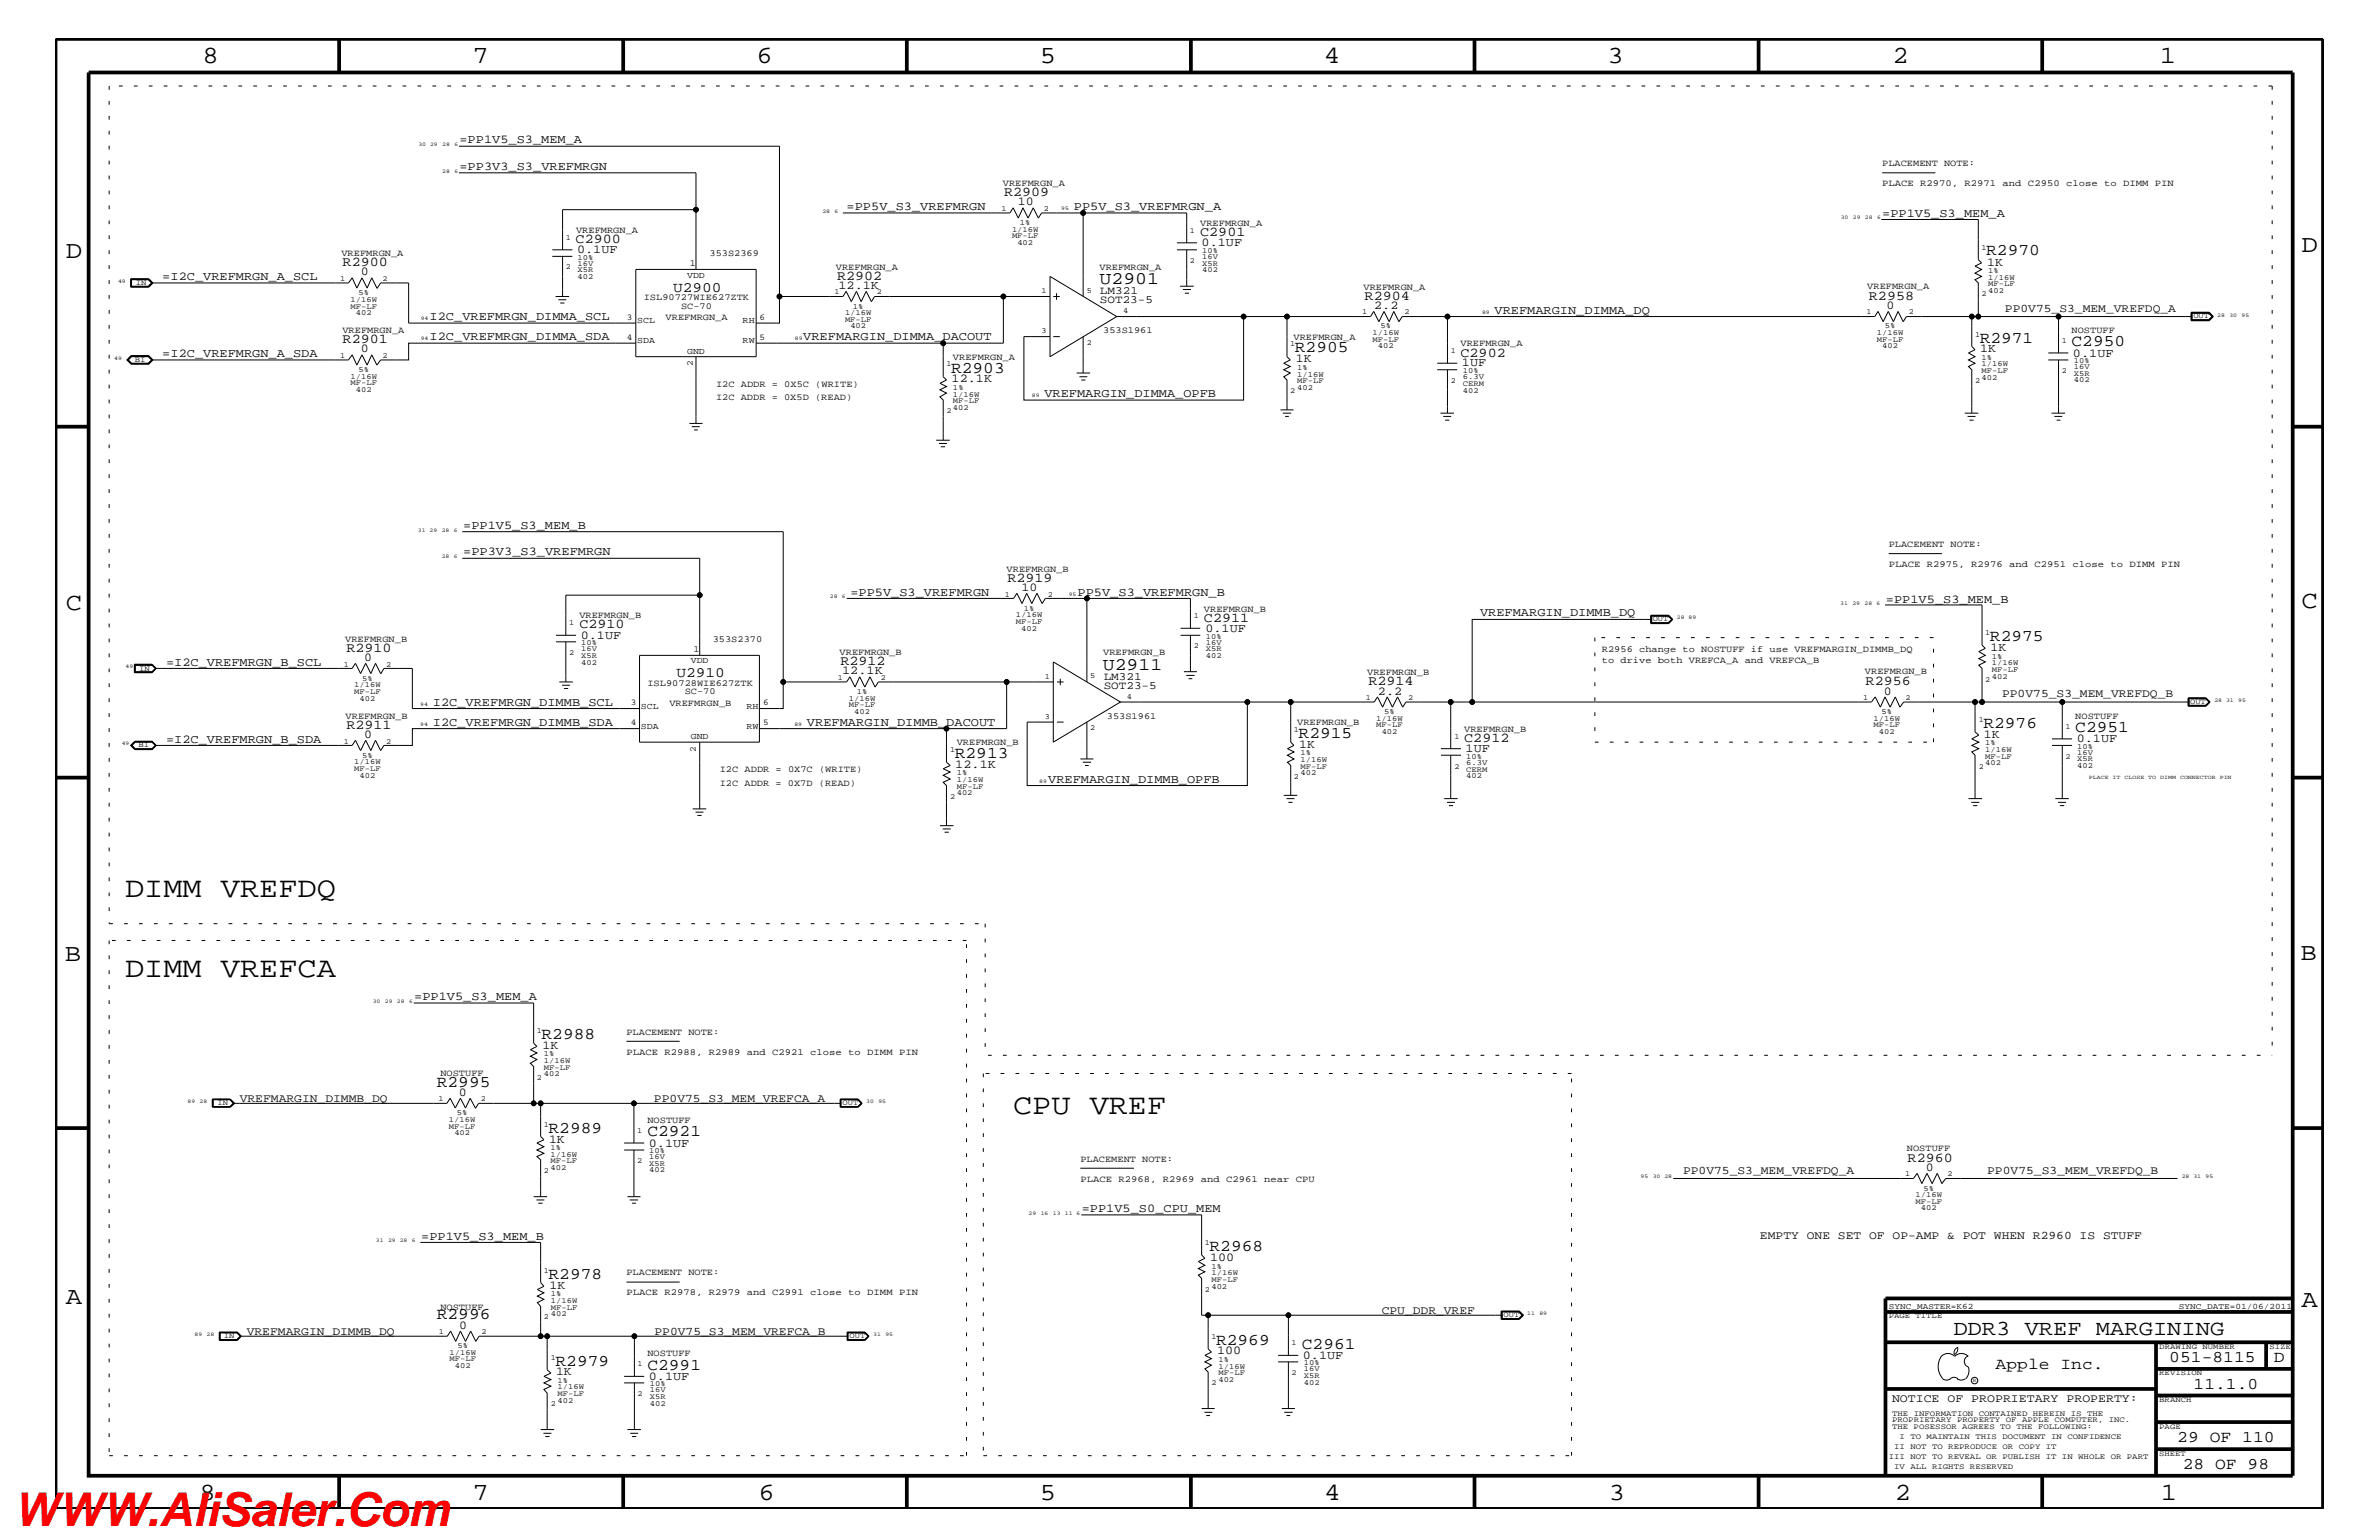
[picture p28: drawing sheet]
<svg xmlns="http://www.w3.org/2000/svg" width="432mm" height="279mm" viewBox="0 0 432 279" stroke-linecap="round" stroke-linejoin="round" font-family="sans-serif">
<defs><g id="words">
<text font-size="8.5" fill="#f00" x="2.5" y="276.8">WWW.AliSaler.Com</text>
<g font-size="5.2">
<text x="22.7" y="162.7">DIMM VREFDQ</text>
<text x="22.7" y="177.2">DIMM VREFCA</text>
<text x="183.9" y="202">CPU VREF</text>
</g>
<g font-size="4.5">
<text x="36.7" y="11.5">8</text>
<text x="85.8" y="11.5">7</text>
<text x="137.3" y="11.5">6</text>
<text x="188.7" y="11.5">5</text>
<text x="240.3" y="11.5">4</text>
<text x="291.8" y="11.5">3</text>
<text x="343.5" y="11.5">2</text>
<text x="392" y="11.5">1</text>
<text x="11.9" y="46.8">D</text>
<text x="417.8" y="45.7">D</text>
<text x="11.9" y="110.6">C</text>
<text x="417.7" y="110.3">C</text>
<text x="11.8" y="174.3">B</text>
<text x="417.6" y="174.2">B</text>
<text x="11.9" y="236.7">A</text>
<text x="417.7" y="237.1">A</text>
<text x="36.2" y="272.1">8</text>
<text x="85.8" y="272.1">7</text>
<text x="137.7" y="272.1">6</text>
<text x="188.7" y="272.1">5</text>
<text x="240.4" y="272.1">4</text>
<text x="292" y="272.1">3</text>
<text x="343.9" y="272.1">2</text>
<text x="392.2" y="272.1">1</text>
</g>
<text font-size="3.9" x="354.5" y="242.3">DDR3 VREF MARGINING</text>
<g font-size="3.2">
<text x="199.6" y="51.6">U2901</text>
<text x="200.2" y="121.5">U2911</text>
</g>
<g font-size="3">
<text x="360.5" y="46.3">R2970</text>
<text x="235" y="64">R2905</text>
<text x="359.3" y="62.2">R2971</text>
<text x="376" y="62.9">C2950</text>
<text x="172.6" y="67.6">R2903</text>
<text x="361.2" y="116.4">R2975</text>
<text x="173.3" y="137.5">R2913</text>
<text x="235.7" y="133.9">R2915</text>
<text x="360" y="132.1">R2976</text>
<text x="376.7" y="132.8">C2951</text>
<text x="98.3" y="188.5">R2988</text>
<text x="79.3" y="197.1">R2995</text>
<text x="99.6" y="205.5">R2989</text>
<text x="117.5" y="206.2">C2921</text>
<text x="219.5" y="227">R2968</text>
<text x="99.6" y="232">R2978</text>
<text x="79.3" y="239.4">R2996</text>
<text x="220.7" y="244">R2969</text>
<text x="236.3" y="244.7">C2961</text>
<text x="100.8" y="247.8">R2979</text>
<text x="117.5" y="248.5">C2991</text>
<text x="362.2" y="248.4">Apple Inc.</text>
<text x="393.7" y="247.1">051-8115</text>
<text x="398.1" y="252">11.1.0</text>
<text x="412.7" y="247.1">D</text>
<text x="395.2" y="261.6">29 OF 110</text>
<text x="396.2" y="266.6">28 OF 98</text>
</g>
<g font-size="2.6">
<text x="122.2" y="52.9">U2900</text>
<text x="122.8" y="122.9">U2910</text>
</g>
<g font-size="2.5">
<text x="182.2" y="35.6">R2909</text>
<text x="104.5" y="44.1">C2900</text>
<text x="217.8" y="42.9">C2901</text>
<text x="62.2" y="48.3">R2900</text>
<text x="151.9" y="50.7">R2902</text>
<text x="247.7" y="54.4">R2904</text>
<text x="339.2" y="54.4">R2958</text>
<text x="62.2" y="62.3">R2901</text>
<text x="265.1" y="64.7">C2902</text>
<text x="182.8" y="105.5">R2919</text>
<text x="105.2" y="114">C2910</text>
<text x="218.5" y="112.8">C2911</text>
<text x="62.9" y="118.2">R2910</text>
<text x="152.5" y="120.7">R2912</text>
<text x="248.4" y="124.3">R2914</text>
<text x="338.6" y="124.3">R2956</text>
<text x="62.9" y="132.2">R2911</text>
<text x="265.8" y="134.6">C2912</text>
<text x="346.2" y="210.8">R2960</text>
</g>
<g font-size="2.2">
<text x="83.4" y="26">=PP1V5_S3_MEM_A</text>
<text x="83.4" y="30.8">=PP3V3_S3_VREFMRGN</text>
<text x="153.7" y="38.1">=PP5V_S3_VREFMRGN</text>
<text x="184.7" y="37.3">10</text>
<text x="194.9" y="38.1">PP5V_S3_VREFMRGN_A</text>
<text x="341.6" y="39.3">=PP1V5_S3_MEM_A</text>
<text x="104.7" y="45.9">0.1UF</text>
<text x="218.1" y="44.6">0.1UF</text>
<text x="29.5" y="50.8">=I2C_VREFMRGN_A_SCL</text>
<text x="65.5" y="50">0</text>
<text x="152.2" y="52.4">12.1K</text>
<text x="360.7" y="48.2">1K</text>
<text x="78" y="58.1">I2C_VREFMRGN_DIMMA_SCL</text>
<text x="249.4" y="56.1">2.2</text>
<text x="271.3" y="56.9">VREFMARGIN_DIMMA_DQ</text>
<text x="342.4" y="56.1">0</text>
<text x="29.5" y="64.8">=I2C_VREFMRGN_A_SDA</text>
<text x="65.5" y="64">0</text>
<text x="78" y="61.8">I2C_VREFMRGN_DIMMA_SDA</text>
<text x="145.8" y="61.8">VREFMARGIN_DIMMA_DACOUT</text>
<text x="235.2" y="65.7">1K</text>
<text x="359.4" y="64">1K</text>
<text x="376.3" y="64.7">0.1UF</text>
<text x="172.7" y="69.4">12.1K</text>
<text x="265.3" y="66.5">1UF</text>
<text x="189.6" y="72.1">VREFMARGIN_DIMMA_OPFB</text>
<text x="84.1" y="96">=PP1V5_S3_MEM_B</text>
<text x="84.1" y="100.8">=PP3V3_S3_VREFMRGN</text>
<text x="185.4" y="107.2">10</text>
<text x="154.3" y="108.1">=PP5V_S3_VREFMRGN</text>
<text x="195.6" y="108.1">PP5V_S3_VREFMRGN_B</text>
<text x="268.6" y="111.8">VREFMARGIN_DIMMB_DQ</text>
<text x="342.3" y="109.3">=PP1V5_S3_MEM_B</text>
<text x="105.4" y="115.9">0.1UF</text>
<text x="218.8" y="114.7">0.1UF</text>
<text x="361.3" y="118.1">1K</text>
<text x="30.1" y="120.8">=I2C_VREFMRGN_B_SCL</text>
<text x="66.1" y="120">0</text>
<text x="152.9" y="122.4">12.1K</text>
<text x="78.6" y="131.7">I2C_VREFMRGN_DIMMB_SDA</text>
<text x="78.6" y="128">I2C_VREFMRGN_DIMMB_SCL</text>
<text x="146.5" y="131.7">VREFMARGIN_DIMMB_DACOUT</text>
<text x="250.1" y="126">2.2</text>
<text x="341.9" y="126">0</text>
<text x="30.1" y="134.7">=I2C_VREFMRGN_B_SDA</text>
<text x="66.1" y="133.9">0</text>
<text x="235.8" y="135.7">1K</text>
<text x="266" y="136.4">1UF</text>
<text x="360.1" y="133.9">1K</text>
<text x="376.9" y="134.6">0.1UF</text>
<text x="173.4" y="139.4">12.1K</text>
<text x="190.2" y="142">VREFMARGIN_DIMMB_OPFB</text>
<text x="75.2" y="181.5">=PP1V5_S3_MEM_A</text>
<text x="98.5" y="190.4">1K</text>
<text x="83.3" y="198.8">0</text>
<text x="99.7" y="207.3">1K</text>
<text x="117.8" y="208.1">0.1UF</text>
<text x="349.5" y="212.5">0</text>
<text x="196.3" y="219.9">=PP1V5_S0_CPU_MEM</text>
<text x="76.5" y="225">=PP1V5_S3_MEM_B</text>
<text x="99.7" y="233.8">1K</text>
<text x="219.6" y="228.8">100</text>
<text x="83.4" y="241.1">0</text>
<text x="220.9" y="245.7">100</text>
<text x="100.9" y="249.5">1K</text>
<text x="117.8" y="250.3">0.1UF</text>
<text x="236.5" y="246.5">0.1UF</text>
</g>
<g font-size="2.1">
<text x="363.9" y="56.6">PP0V75_S3_MEM_VREFDQ_A</text>
<text x="363.4" y="126.5">PP0V75_S3_MEM_VREFDQ_B</text>
<text x="43.5" y="199.9">VREFMARGIN_DIMMB_DQ</text>
<text x="118.7" y="199.9">PP0V75_S3_MEM_VREFCA_A</text>
<text x="305.5" y="213">PP0V75_S3_MEM_VREFDQ_A</text>
<text x="360.7" y="213">PP0V75_S3_MEM_VREFDQ_B</text>
<text x="319.4" y="224.7">EMPTY ONE SET OF OP-AMP &amp; POT WHEN R2960 IS STUFF</text>
<text x="250.8" y="238.4">CPU_DDR_VREF</text>
<text x="44.8" y="242.2">VREFMARGIN_DIMMB_DQ</text>
<text x="118.8" y="242.2">PP0V75_S3_MEM_VREFCA_B</text>
<text x="343.4" y="254.4">NOTICE OF PROPRIETARY PROPERTY:</text>
</g>
<g font-size="2">
<text x="199.6" y="53.4">LM321</text>
<text x="199.6" y="55.1">SOT23-5</text>
<text x="200.3" y="125.1">SOT23-5</text>
<text x="200.3" y="123.4">LM321</text>
</g>
<g font-size="1.7">
<text x="182" y="33.7">VREFMRGN_A</text>
<text x="341.6" y="30.2">PLACEMENT NOTE:</text>
<text x="341.6" y="33.7">PLACE R2970, R2971 and C2950 close to DIMM PIN</text>
<text x="217.8" y="41">VREFMRGN_A</text>
<text x="62" y="46.5">VREFMRGN_A</text>
<text x="104.6" y="42.3">VREFMRGN_A</text>
<text x="128.8" y="46.5">353S2369</text>
<text x="125.2" y="48.3">1</text>
<text x="151.7" y="49">VREFMRGN_A</text>
<text x="199.6" y="49">VREFMRGN_A</text>
<text x="247.5" y="52.6">VREFMRGN_A</text>
<text x="338.9" y="52.5">VREFMRGN_A</text>
<text x="116.8" y="54.5">ISL90727WIE627ZTK</text>
<text x="120.8" y="58.1">VREFMRGN_A</text>
<text x="123.6" y="56">SC-70</text>
<text x="62.1" y="60.4">VREFMRGN_A</text>
<text x="173" y="65.3">VREFMRGN_A</text>
<text x="200.2" y="60.4">353S1961</text>
<text x="234.8" y="61.7">VREFMRGN_A</text>
<text x="265.1" y="62.9">VREFMRGN_A</text>
<text x="376" y="60.4">NOSTUFF</text>
<text x="130" y="70.1">I2C ADDR = 0X5C (WRITE)</text>
<text x="130" y="72.6">I2C ADDR = 0X5D (READ)</text>
<text x="342.8" y="99.3">PLACEMENT NOTE:</text>
<text x="182.7" y="103.7">VREFMRGN_B</text>
<text x="342.8" y="102.9">PLACE R2975, R2976 and C2951 close to DIMM PIN</text>
<text x="105.2" y="112.2">VREFMRGN_B</text>
<text x="218.5" y="111">VREFMRGN_B</text>
<text x="62.7" y="116.5">VREFMRGN_B</text>
<text x="125.9" y="118.2">1</text>
<text x="129.4" y="116.4">353S2370</text>
<text x="152.4" y="118.9">VREFMRGN_B</text>
<text x="200.2" y="118.9">VREFMRGN_B</text>
<text x="290.7" y="118.2">R2956 change to NOSTUFF if use VREFMARGIN_DIMMB_DQ</text>
<text x="117.5" y="124.4">ISL90728WIE627ZTK</text>
<text x="124.3" y="125.9">SC-70</text>
<text x="248.2" y="122.5">VREFMRGN_B</text>
<text x="290.7" y="120.3">to drive both VREFCA_A and VREFCA_B</text>
<text x="338.5" y="122.3">VREFMRGN_B</text>
<text x="62.7" y="130.4">VREFMRGN_B</text>
<text x="121.5" y="128">VREFMRGN_B</text>
<text x="200.9" y="130.4">353S1961</text>
<text x="235.5" y="131.6">VREFMRGN_B</text>
<text x="376.7" y="130.4">NOSTUFF</text>
<text x="173.7" y="135.2">VREFMRGN_B</text>
<text x="265.8" y="132.8">VREFMRGN_B</text>
<text x="130.6" y="142.5">I2C ADDR = 0X7D (READ)</text>
<text x="130.6" y="140.1">I2C ADDR = 0X7C (WRITE)</text>
<text x="113.7" y="187.7">PLACEMENT NOTE:</text>
<text x="113.7" y="191.4">PLACE R2988, R2989 and C2921 close to DIMM PIN</text>
<text x="79.9" y="195.3">NOSTUFF</text>
<text x="117.5" y="203.7">NOSTUFF</text>
<text x="346.1" y="208.9">NOSTUFF</text>
<text x="196.1" y="210.8">PLACEMENT NOTE:</text>
<text x="196.1" y="214.4">PLACE R2968, R2969 and C2961 near CPU</text>
<text x="113.7" y="231.3">PLACEMENT NOTE:</text>
<text x="79.9" y="237.6">NOSTUFF</text>
<text x="113.7" y="235">PLACE R2978, R2979 and C2991 close to DIMM PIN</text>
<text x="117.5" y="246.1">NOSTUFF</text>
</g>
<g font-size="1.6">
<text x="124.7" y="50.4">VDD</text>
<text x="113.8" y="58">3</text>
<text x="115.7" y="58.6">SCL</text>
<text x="134.8" y="58.6">RH</text>
<text x="137.8" y="58">6</text>
<text x="113.8" y="61.7">4</text>
<text x="115.7" y="62.3">SDA</text>
<text x="124.7" y="64.2">GND</text>
<text x="134.8" y="62.3">RW</text>
<text x="137.8" y="61.7">5</text>
<text x="125.7" y="66.5" transform="rotate(-90 125.7 66.5)">2</text>
<text x="125.4" y="120.3">VDD</text>
<text x="114.5" y="131.6">4</text>
<text x="114.5" y="128">3</text>
<text x="116.3" y="128.6">SCL</text>
<text x="135.5" y="128.6">RH</text>
<text x="138.5" y="131.6">5</text>
<text x="138.5" y="128">6</text>
<text x="116.3" y="132.2">SDA</text>
<text x="125.4" y="134.1">GND</text>
<text x="126.3" y="136.4" transform="rotate(-90 126.3 136.4)">2</text>
<text x="135.5" y="132.2">RW</text>
</g>
<g font-size="1.5">
<text x="342.8" y="237.4">SYNC_MASTER=K62</text>
<text x="395.5" y="237.4">SYNC_DATE=01/06/2011</text>
</g>
<g font-size="1.4">
<text x="181.8" y="38.2">1</text>
<text x="185.1" y="40.8">1%</text>
<text x="189.5" y="38.2">2</text>
<text x="102.7" y="43.5">1</text>
<text x="104.8" y="47.1">10%</text>
<text x="183.7" y="42">1/16W</text>
<text x="183.7" y="43.2">MF-LF</text>
<text x="184.7" y="44.4">402</text>
<text x="216" y="47.7">2</text>
<text x="216" y="42.3">1</text>
<text x="218.2" y="47">16V</text>
<text x="218.2" y="45.9">10%</text>
<text x="359.7" y="45.3">1</text>
<text x="24.6" y="51.7">IN</text>
<text x="61.7" y="51">1</text>
<text x="65.1" y="53.5">5%</text>
<text x="69.4" y="51">2</text>
<text x="102.7" y="48.9">2</text>
<text x="104.8" y="50.7">402</text>
<text x="104.8" y="49.4">X5R</text>
<text x="104.8" y="48.2">16V</text>
<text x="151.5" y="53.4">1</text>
<text x="159.2" y="53.4">2</text>
<text x="189.1" y="53.2">1</text>
<text x="197.3" y="53.1">5</text>
<text x="218.2" y="49.4">402</text>
<text x="218.2" y="48.2">X5R</text>
<text x="359.7" y="53.8">2</text>
<text x="360.8" y="50.7">1/16W</text>
<text x="360.8" y="49.6">1%</text>
<text x="360.8" y="53.2">402</text>
<text x="360.8" y="51.9">MF-LF</text>
<text x="63.6" y="56">MF-LF</text>
<text x="63.6" y="54.7">1/16W</text>
<text x="64.6" y="57.2">402</text>
<text x="153.4" y="57.2">1/16W</text>
<text x="153.4" y="58.4">MF-LF</text>
<text x="154.3" y="59.5">402</text>
<text x="154.8" y="56">1%</text>
<text x="203.9" y="56.8">4</text>
<text x="247.2" y="57">1</text>
<text x="250.6" y="59.5">5%</text>
<text x="254.9" y="57">2</text>
<text x="338.8" y="57">1</text>
<text x="342.1" y="59.5">5%</text>
<text x="346.5" y="57">2</text>
<text x="398.1" y="57.8">OUT</text>
<text x="24.5" y="65.6">BI</text>
<text x="61.7" y="64.9">1</text>
<text x="69.4" y="64.9">2</text>
<text x="189.1" y="60.4">3</text>
<text x="197.3" y="62.5">2</text>
<text x="234.2" y="62.9">1</text>
<text x="249.1" y="62">MF-LF</text>
<text x="249.1" y="60.8">1/16W</text>
<text x="250.1" y="63.2">402</text>
<text x="263.3" y="64">1</text>
<text x="340.7" y="62">MF-LF</text>
<text x="340.7" y="60.8">1/16W</text>
<text x="341.6" y="63.2">402</text>
<text x="358.5" y="61.1">1</text>
<text x="359.7" y="65.3">1%</text>
<text x="374.2" y="62.3">1</text>
<text x="376.4" y="65.9">10%</text>
<text x="63.6" y="69.9">MF-LF</text>
<text x="63.6" y="68.7">1/16W</text>
<text x="64.6" y="71.1">402</text>
<text x="65.1" y="67.5">5%</text>
<text x="171.8" y="66.5">1</text>
<text x="173" y="70.7">1%</text>
<text x="173" y="72">1/16W</text>
<text x="234.2" y="71.3">2</text>
<text x="235.5" y="70.7">402</text>
<text x="235.5" y="68.4">1/16W</text>
<text x="235.5" y="67.1">1%</text>
<text x="235.5" y="69.5">MF-LF</text>
<text x="263.3" y="69.5">2</text>
<text x="265.5" y="70">CERM</text>
<text x="265.5" y="71.2">402</text>
<text x="265.5" y="67.7">10%</text>
<text x="265.5" y="68.8">6.3V</text>
<text x="358.5" y="69.5">2</text>
<text x="359.7" y="68.9">402</text>
<text x="359.7" y="67.7">MF-LF</text>
<text x="359.7" y="66.5">1/16W</text>
<text x="374.2" y="67.7">2</text>
<text x="376.4" y="67">16V</text>
<text x="376.4" y="69.4">402</text>
<text x="376.4" y="68.2">X5R</text>
<text x="171.8" y="75">2</text>
<text x="173" y="73.2">MF-LF</text>
<text x="173" y="74.4">402</text>
<text x="103.3" y="113.4">1</text>
<text x="182.4" y="108.2">1</text>
<text x="184.4" y="113.1">MF-LF</text>
<text x="184.4" y="112">1/16W</text>
<text x="185.8" y="110.8">1%</text>
<text x="190.2" y="108.2">2</text>
<text x="216.7" y="112.2">1</text>
<text x="300" y="112.7">OUT</text>
<text x="103.3" y="118.9">2</text>
<text x="105.5" y="118.1">16V</text>
<text x="105.5" y="119.3">X5R</text>
<text x="105.5" y="117">10%</text>
<text x="185.3" y="114.4">402</text>
<text x="216.7" y="117.6">2</text>
<text x="218.9" y="118.1">X5R</text>
<text x="218.9" y="117">16V</text>
<text x="218.9" y="115.9">10%</text>
<text x="218.9" y="119.3">402</text>
<text x="360.3" y="115.3">1</text>
<text x="361.5" y="119.5">1%</text>
<text x="25.2" y="121.7">IN</text>
<text x="62.4" y="120.9">1</text>
<text x="64.3" y="125.9">MF-LF</text>
<text x="64.3" y="124.7">1/16W</text>
<text x="65.7" y="123.5">5%</text>
<text x="70.1" y="120.9">2</text>
<text x="105.5" y="120.6">402</text>
<text x="152.1" y="123.4">1</text>
<text x="155.5" y="125.9">1%</text>
<text x="159.9" y="123.4">2</text>
<text x="189.7" y="123.1">1</text>
<text x="197.9" y="123">5</text>
<text x="360.3" y="123.7">2</text>
<text x="361.5" y="123.1">402</text>
<text x="361.5" y="120.7">1/16W</text>
<text x="361.5" y="121.9">MF-LF</text>
<text x="65.3" y="127.1">402</text>
<text x="154.1" y="128.3">MF-LF</text>
<text x="154.1" y="127.1">1/16W</text>
<text x="155" y="129.6">402</text>
<text x="189.7" y="130.4">3</text>
<text x="204.6" y="126.8">4</text>
<text x="247.9" y="127">1</text>
<text x="249.8" y="131.9">MF-LF</text>
<text x="249.8" y="130.8">1/16W</text>
<text x="251.2" y="129.6">5%</text>
<text x="255.6" y="127">2</text>
<text x="338.2" y="127">1</text>
<text x="340.1" y="131.9">MF-LF</text>
<text x="340.1" y="130.8">1/16W</text>
<text x="341.5" y="129.6">5%</text>
<text x="345.9" y="127">2</text>
<text x="359.2" y="131">1</text>
<text x="397.5" y="127.7">OUT</text>
<text x="25.1" y="135.6">BI</text>
<text x="62.4" y="134.9">1</text>
<text x="65.7" y="137.4">5%</text>
<text x="70.1" y="134.9">2</text>
<text x="172.5" y="136.4">1</text>
<text x="197.9" y="132.5">2</text>
<text x="234.9" y="132.8">1</text>
<text x="236.1" y="137">1%</text>
<text x="250.8" y="133.2">402</text>
<text x="264" y="134.1">1</text>
<text x="266.1" y="137.7">10%</text>
<text x="341" y="133.2">402</text>
<text x="360.3" y="136.4">1/16W</text>
<text x="360.3" y="135.2">1%</text>
<text x="360.3" y="137.7">MF-LF</text>
<text x="374.9" y="137.7">2</text>
<text x="374.9" y="132.2">1</text>
<text x="377" y="135.8">10%</text>
<text x="377" y="136.9">16V</text>
<text x="64.3" y="138.6">1/16W</text>
<text x="64.3" y="139.8">MF-LF</text>
<text x="65.3" y="141.1">402</text>
<text x="173.7" y="141.9">1/16W</text>
<text x="173.7" y="140.7">1%</text>
<text x="173.7" y="143.1">MF-LF</text>
<text x="234.9" y="141.3">2</text>
<text x="236.1" y="140.7">402</text>
<text x="236.1" y="139.5">MF-LF</text>
<text x="236.1" y="138.3">1/16W</text>
<text x="264" y="139.5">2</text>
<text x="266.1" y="138.7">6.3V</text>
<text x="266.1" y="141.2">402</text>
<text x="266.1" y="140">CERM</text>
<text x="359.2" y="139.5">2</text>
<text x="360.3" y="138.9">402</text>
<text x="377" y="138.1">X5R</text>
<text x="377" y="139.4">402</text>
<text x="172.5" y="144.9">2</text>
<text x="173.7" y="144.3">402</text>
<text x="97.5" y="187.4">1</text>
<text x="98.7" y="191.6">1%</text>
<text x="97.5" y="195.9">2</text>
<text x="98.7" y="194.1">MF-LF</text>
<text x="98.7" y="192.9">1/16W</text>
<text x="98.7" y="195.3">402</text>
<text x="39.5" y="200.5">IN</text>
<text x="79.6" y="199.8">1</text>
<text x="81.5" y="203.6">1/16W</text>
<text x="82.9" y="202.3">5%</text>
<text x="87.3" y="199.8">2</text>
<text x="152.9" y="200.5">OUT</text>
<text x="81.5" y="204.8">MF-LF</text>
<text x="82.5" y="205.9">402</text>
<text x="98.7" y="204.4">1</text>
<text x="99.9" y="209.8">1/16W</text>
<text x="99.9" y="208.6">1%</text>
<text x="115.7" y="205.6">1</text>
<text x="117.9" y="209.2">10%</text>
<text x="98.7" y="212.9">2</text>
<text x="99.9" y="211">MF-LF</text>
<text x="99.9" y="212.3">402</text>
<text x="115.7" y="211">2</text>
<text x="117.9" y="211.5">X5R</text>
<text x="117.9" y="212.7">402</text>
<text x="117.9" y="210.3">16V</text>
<text x="345.8" y="213.4">1</text>
<text x="353.5" y="213.4">2</text>
<text x="347.7" y="218.4">MF-LF</text>
<text x="347.7" y="217.2">1/16W</text>
<text x="348.7" y="219.6">402</text>
<text x="349.1" y="216">5%</text>
<text x="218.7" y="225.9">1</text>
<text x="98.7" y="230.9">1</text>
<text x="219.9" y="233.8">402</text>
<text x="219.9" y="231.3">1/16W</text>
<text x="219.9" y="230.2">1%</text>
<text x="219.9" y="232.5">MF-LF</text>
<text x="98.7" y="239.4">2</text>
<text x="100" y="237.6">MF-LF</text>
<text x="100" y="235.1">1%</text>
<text x="100" y="236.3">1/16W</text>
<text x="100" y="238.8">402</text>
<text x="218.7" y="234.4">2</text>
<text x="272.9" y="239">OUT</text>
<text x="342.8" y="239.2">PAGE TITLE</text>
<text x="40.6" y="242.8">IN</text>
<text x="79.7" y="242.1">1</text>
<text x="81.6" y="245.8">1/16W</text>
<text x="83" y="244.6">5%</text>
<text x="87.4" y="242.1">2</text>
<text x="154.2" y="242.8">OUT</text>
<text x="219.9" y="242.9">1</text>
<text x="234.4" y="244">1</text>
<text x="391.9" y="244.7">DRAWING NUMBER</text>
<text x="411.9" y="244.7">SIZE</text>
<text x="81.6" y="247">MF-LF</text>
<text x="82.5" y="248.3">402</text>
<text x="100" y="246.7">1</text>
<text x="101.2" y="250.9">1%</text>
<text x="115.7" y="247.8">1</text>
<text x="117.9" y="251.5">10%</text>
<text x="219.9" y="251.3">2</text>
<text x="221.1" y="250.7">402</text>
<text x="221.1" y="247.1">1%</text>
<text x="221.1" y="249.5">MF-LF</text>
<text x="221.1" y="248.4">1/16W</text>
<text x="234.4" y="249.5">2</text>
<text x="236.6" y="250">X5R</text>
<text x="236.6" y="247.7">10%</text>
<text x="236.6" y="251.2">402</text>
<text x="236.6" y="248.8">16V</text>
<text x="391.9" y="249.5">REVISION</text>
<text x="100" y="255.1">2</text>
<text x="101.2" y="254.5">402</text>
<text x="101.2" y="252.1">1/16W</text>
<text x="101.2" y="253.4">MF-LF</text>
<text x="115.7" y="253.4">2</text>
<text x="117.9" y="255">402</text>
<text x="117.9" y="253.9">X5R</text>
<text x="117.9" y="252.6">16V</text>
<text x="343.4" y="256.8">THE INFORMATION CONTAINED HEREIN IS THE</text>
<text x="391.9" y="254.4">BRANCH</text>
<text x="343.4" y="259.3">THE POSESSOR AGREES TO THE FOLLOWING:</text>
<text x="343.4" y="258">PROPRIETARY PROPERTY OF APPLE COMPUTER, INC.</text>
<text x="343.8" y="262.9">II NOT TO REPRODUCE OR COPY IT</text>
<text x="344.8" y="261.1">I TO MAINTAIN THIS DOCUMENT IN CONFIDENCE</text>
<text x="391.9" y="259.3">PAGE</text>
<text x="342.8" y="264.7">III NOT TO REVEAL OR PUBLISH IT IN WHOLE OR PART</text>
<text x="343.8" y="266.6">IV ALL RIGHTS RESERVED</text>
<text x="391.9" y="264.1">SHEET</text>
</g>
<g font-size="1">
<text x="75.9" y="26.5">30 29</text>
<text x="80.3" y="26.5">28</text>
<text x="82.5" y="26.5">6</text>
<text x="80.3" y="31.4">28</text>
<text x="82.5" y="31.4">6</text>
<text x="149.3" y="38.6">28</text>
<text x="151.5" y="38.6">6</text>
<text x="192.6" y="38.1">95</text>
<text x="334.1" y="39.8">30</text>
<text x="336.3" y="39.8">29</text>
<text x="338.5" y="39.8">28</text>
<text x="340.7" y="39.8">6</text>
<text x="21.4" y="51.3">49</text>
<text x="76.4" y="58.1">94</text>
<text x="269" y="56.9">89</text>
<text x="402.4" y="57.4">28</text>
<text x="404.6" y="57.4">30</text>
<text x="406.8" y="57.4">95</text>
<text x="20.7" y="65.3">49</text>
<text x="76.4" y="61.8">94</text>
<text x="144.3" y="61.8">89</text>
<text x="187.3" y="72.1">89</text>
<text x="75.9" y="96.5">31 29</text>
<text x="80.2" y="101.3">28</text>
<text x="80.2" y="96.5">28</text>
<text x="82.4" y="101.3">6</text>
<text x="82.4" y="96.5">6</text>
<text x="150.6" y="108.6">28</text>
<text x="152.8" y="108.6">6</text>
<text x="194" y="108.1">95</text>
<text x="304.4" y="112.4">28 89</text>
<text x="334" y="109.8">31</text>
<text x="336.2" y="109.8">29</text>
<text x="338.4" y="109.8">28</text>
<text x="340.6" y="109.8">6</text>
<text x="22.8" y="121.3">49</text>
<text x="76.3" y="131.7">94</text>
<text x="76.3" y="128">94</text>
<text x="144.2" y="131.7">89</text>
<text x="401.9" y="127.4">28 31</text>
<text x="406.2" y="127.4">95</text>
<text x="22.1" y="135.2">49</text>
<text x="188.6" y="142">89</text>
<text x="379.1" y="141.3">PLACE</text>
<text x="383.5" y="141.3">IT</text>
<text x="385.6" y="141.3">CLOSE</text>
<text x="389.9" y="141.3">TO</text>
<text x="392.1" y="141.3">DIMM</text>
<text x="395.7" y="141.3">CONNECTOR</text>
<text x="402.9" y="141.3">PIN</text>
<text x="67.6" y="182">30</text>
<text x="69.8" y="182">29</text>
<text x="72.1" y="182">28</text>
<text x="74.3" y="182">6</text>
<text x="34" y="200.2">89</text>
<text x="36.2" y="200.2">28</text>
<text x="157.2" y="200.2">30</text>
<text x="159.4" y="200.2">95</text>
<text x="297.8" y="213.8">95</text>
<text x="300" y="213.8">30 28</text>
<text x="396" y="213.8">28 31</text>
<text x="400.3" y="213.8">95</text>
<text x="186.7" y="220.4">29</text>
<text x="188.9" y="220.4">16</text>
<text x="191.1" y="220.4">13</text>
<text x="193.3" y="220.4">11 6</text>
<text x="68.2" y="225.4">31</text>
<text x="70.4" y="225.4">29 28</text>
<text x="74.8" y="225.4">6</text>
<text x="277.2" y="238.6">11</text>
<text x="279.4" y="238.6">89</text>
<text x="35.3" y="242.4">89</text>
<text x="37.5" y="242.4">28</text>
<text x="158.5" y="242.4">31</text>
<text x="160.7" y="242.4">95</text>
<text x="358.1" y="250.7">R</text>
</g>
</g></defs>
<g fill="none" stroke="#000" stroke-width=".18">
<path d="M83.3 31.4h43v17.5M83.3 26.5h58.2v27.3M126.3 38h-24.2v7.3M153 38.6h30.3l.6-.9 .9 1.9 .9-1.9 .9 1.9 .9-1.9 1 1.9 .6-1h26.3v5.5M196.6 38.6v15.2M341.5 39.8h17.6v7.3l.6 .6-1.2 .6 1.2 .6-1.2 .7 1.2 .6-1.2 .5 .6 .6v6.1h38.7M341.6 31.4h9.7M23.7 50.6h3.3l.8 .7-.8 .8h-3.3zM23.9 50.7h3l.6 .6-.6 .6h-3zM26.9 50.7l.7 .6-.7 .7M26.9 50.7h-3.1v1.3h3.1M26.9 50.7l.8 .6-.8 .7"/>
<path d="M27.5 51.3h35.7l.7-.9 .9 1.9 .9-1.9 .9 1.9 .9-1.9 .9 1.9M68.4 52.4l.7-1.1h5.1v7.3h41.2M100.2 45.3h3.7M100.2 46.5h3.7M100.8 53.8h2.5M101.3 54.4h1.5M101.7 55h.7M102.1 46.5v7.3M115.4 48.9h21.8v15.8h-21.8zM182.1 53.8v8.5h-10.9v6.1l.6 .5-1.2 .6 1.2 .6-1.2 .6 1.2 .6-1.2 .7 .6 .6v7.3M190.6 53.8h-31.9l-.5 .9-1-1.8-.9 1.8-.9-1.8-.9 1.8-.9-1.8-.6 .9h-11.5v4.8h-4.3M190.6 50.2l12.1 7.2-12.1 7.3z"/>
<path d="M191.2 53.8h1.2M191.8 53.2v1.2M202.7 57.4h23v15.2h-39.9v-11.5h4.8M213.6 45.3h3.7M213.6 44.1h3.7M214.2 51.9h2.5M214.7 52.5h1.5M215.1 53.2h.7M215.4 45.3v6.6M225.7 57.4h23.1l.5-.9 1 1.9 .9-1.9 .9 1.9 .9-1.9 .9 1.9 .6-1h8.2M233.6 57.4v7.3l.6 .6-1.2 .6 1.2 .6-1.2 .6 1.2 .6-1.2 .7 .6 .5v5.5M357.9 57.4h1.2"/>
<path d="M373.6 57.4v6.6M397.7 56.7h3.3l.7 .7-.7 .8h-3.3zM397.8 56.8h3.1l.7 .6-.7 .6h-3.1zM397.8 56.8h3.1l.6 .6-.6 .6M401 56.7l.7 .7-.7 .7h-3.2v-1.4M23 65.3l.8-.8h3.2l.8 .8-.8 .8h-3.2zM23.2 65.3l.7-.7h3l.7 .7-.7 .7h-3zM23.8 64.5h3.1l.8 .8-.8 .7h-3.1l-.7-.7zM115.4 62.3h-41.2v3h-5.1l-.7 .9-.9-1.8-.9 1.8-.9-1.8-.9 1.8-.9-1.8-.7 .9h-35.7l-.6-.6h-3l-.6 .6 .6 .6h3l.6-.6M125.1 76.8h2.4M125.6 77.4h1.4M126 78h.7"/>
<path d="M126.3 64.7v12.1M137.2 62.3h34M169.9 79.9h2.5M191.2 61.1h1.2M195.4 67.7h2.5M195.9 68.4h1.5M196.3 68.9h.7M196.6 61.1v6.6M232.4 74.4h2.4M232.8 75h1.6M233.3 75.6h.6M260.9 65.9h3.6"/>
<path d="M260.9 67.1h3.6M261.5 75h2.4M262 75.6h1.4M262.3 76.2h.8M262.7 65.9v-8.5h77.6l.6-.9 .9 1.9 .9-1.9 1 1.9 .8-1.9 .9 1.9 .6-1h11.9v5.5l.6 .5-1.2 .6 1.2 .7-1.2 .6 1.2 .6-1.2 .6 .6 .6v7.9M262.7 67.1v7.9M356.6 75h2.5M357.1 75.6h1.5M357.5 76.2h.7M371.8 65.3h3.6M371.8 64h3.6M372.4 75h2.4"/>
<path d="M372.9 75.6h1.4M373.3 76.2h.7M373.6 65.3v9.7M83.9 96.5h58.3v32.1h-4.4M170.4 80.5h1.5M170.8 81.1h.7M83.9 101.3h43.1v17.6M100.9 115.3h3.7M100.9 116.4h3.7M102.7 116.4v7.3M116.1 118.9h21.7v15.7h-21.7zM127 108h-24.3v7.3"/>
<path d="M153.7 108.6h30.3l.6-1 .9 1.9 .9-1.9 .9 1.9 .9-1.9 .9 1.9 .6-.9h7.6M214.3 114h3.5M214.3 115.3h3.5M216.1 114v-5.4h-18.8v15.1M216.1 115.3v6.6M299.6 111.7h3.3M299.6 111.6h3.3l.7 .8-.7 .7h-3.3zM299.6 113.1h3.3M299.7 111.7v1.4M299.8 111.8h3l.6 .6-.6 .6h-3zM299.8 112.4h-32.6v15h72.5l.7-1 .9 1.9 .8-1.9 1 1.9 .9-1.9 .8 1.9 .7-.9h13v5.4l.7 .6-1.3 .7 1.3 .5-1.3 .6 1.3 .6-1.3 .6 .6 .6v7.9M302.9 111.7l.5 .7"/>
<path d="M302.9 111.7l.6 .7-.6 .7M303.4 112.4l-.5 .7M342.1 109.8h17.6v7.2l.6 .6-1.1 .6 1.1 .7-1.1 .6 1.1 .6-1.1 .6 .5 .6v6.1h37.6M342.8 100.4h9.7M23.7 135.2l.8-.7h3.1l.8 .7-.8 .8h-3.1zM24.4 120.5h3.2l.8 .8-.8 .7h-3.2zM24.5 120.7h3.1l.6 .6M24.5 134.6l-.7 .6 .7 .7M24.5 134.6l-.6 .6 .6 .7M24.5 134.6h3.1l.7 .6-.7 .7h-3.1M28.2 121.3l-.6 .6h-3v-1.2h3l.7 .6M28.2 121.3h35.7l.6-1 .9 1.9 1-1.9 .9 1.9 .9-1.9 .9 1.9"/>
<path d="M28.3 121.3l-.7 .6h-3.1M28.3 121.3l-.7 .7M28.3 121.3l-.7-.7h-3.1v1.4M69.1 122.3l.6-1h5.1v7.3h41.3M101.5 123.7h2.5M102 124.3h1.5M102.4 124.9h.7M116.1 132.2h-41.3v3h-5.1l-.6 1-.9-1.9-.9 1.9-.9-1.9-1 1.9-.9-1.9-.6 .9h-35.7l-.6-.6h-3l-.6 .6 .6 .6h3l.6-.6M127 134.6v12.2M137.8 132.2h34M182.7 123.7v8.5h-10.9v6.1l.7 .6-1.3 .6 1.3 .6-1.3 .6 1.3 .6-1.3 .6 .6 .6v7.3M191.2 123.7h-31.8l-.6 1-.9-1.9-.9 1.9-1-1.9-.8 1.9-.9-1.9-.6 .9h-11.5"/>
<path d="M191.2 120.1l12.2 7.3-12.2 7.2zM191.9 123.7h1.1M191.9 131h1.1M192.4 123.1v1.2M196.1 137.7h2.4M196.5 138.3h1.5M196.9 138.9h.7M197.3 131v6.7M203.4 127.4h23v15.1h-40v-11.5h4.8M214.9 121.9h2.4M215.3 122.5h1.5M215.7 123.1h.7"/>
<path d="M226.4 127.4h23l.6-1 1 1.9 .8-1.9 .9 1.9 1-1.9 .9 1.9 .6-.9h8.1M234.3 127.4v7.2l.6 .6-1.2 .6 1.2 .6-1.2 .6 1.2 .7-1.2 .6 .6 .6v5.4M261.5 137h3.7M261.5 135.8h3.7M263.3 137v7.9M267.2 127.4h-3.9v8.4M358.5 127.4h1.2M372.4 134.1h3.7M372.4 135.2h3.7M374.3 127.4v6.7M374.3 135.2v9.7M397.2 126.7h3.2"/>
<path d="M397.2 126.6h3.2l.8 .8-.8 .7h-3.2zM397.2 128h3.2M397.3 126.7v1.3M397.3 126.8h3l.7 .6-.7 .6h-3zM400.4 126.7l.6 .7M400.4 126.7l.7 .7-.7 .6M401 127.4l-.6 .6M125.7 146.8h2.5M126.2 147.3h1.5M126.6 147.9h.7M170.6 149.8h2.5M171.1 150.4h1.5"/>
<path d="M171.4 151h.8M233 144.3h2.5M233.5 144.9h1.4M233.8 145.6h.8M262.1 144.9h2.5M262.6 145.6h1.5M263 146.2h.7M357.3 144.9h2.4M357.8 145.6h1.4M358.1 146.2h.8M373 144.9h2.5M373.5 145.6h1.5"/>
<path d="M373.9 146.2h.7M38.5 199.4h3.3l.8 .8-.8 .7h-3.3zM38.6 199.5h3.1l.6 .7M38.6 199.4v1.5M41.7 199.4l.8 .8-.8 .7M75.1 182h21.8v7.3l.6 .6-1.2 .5 1.2 .6-1.2 .6 1.2 .6-1.2 .7 .6 .6v6.7h-10l-.6 .9M113.7 188.9h9.7M152.5 199.4h3.3l.7 .8-.7 .7h-3.3zM152.6 199.4v1.5M152.6 199.5h3.1M152.7 199.5v1.3M155.7 199.5l.7 .7-.7 .6"/>
<path d="M155.7 199.5l.6 .7-.6 .6M155.7 199.4l.8 .8M38.6 200.8h3.1M41.7 200.8l.7-.6-.7-.7h-3v1.3M42.3 200.2l-.6 .6M42.3 200.2h38.8l.6-1 .9 1.8 1-1.8 .9 1.8 .8-1.8 1 1.8M96.9 217.1h2.4M96.9 200.2h1.2v6l.6 .6-1.2 .6 1.2 .7-1.2 .5 1.2 .6-1.2 .6 .6 .6v6.7M97.4 217.7h1.4M97.7 218.3h.8M98.1 200.2h54.6M113.3 207.4h3.6"/>
<path d="M113.3 208.6h3.6M113.9 217.1h2.3M114.3 217.7h1.5M114.7 218.3h.7M115.1 200.2v7.2M115.1 208.6v8.5M152.6 200.8h3.1M156.5 200.2l-.8 .7M196.1 211.9h9.7M303.7 213.8h43.6l.7-.9 .8 1.8 1-1.8 .9 1.8 .9-1.8 .9 1.8 .6-.9h42.1M76.3 225.4h21.8v7.3l.6 .7-1.2 .6 1.2 .6-1.2 .5 1.2 .6-1.2 .6 .6 .7v5.4h-11.1l-.6 1-1-1.9-.9 1.9-.9-1.9-.9 1.9-.9-1.9-.6 .9h-37.6M113.7 232.6h9.7"/>
<path d="M196.3 220.4h21.8v7.3l.6 .6-1.2 .6 1.2 .7-1.2 .6 1.2 .5-1.2 .6 .6 .6v6.7h1.2M233.8 238.6h-14.5v6.1l.6 .6-1.2 .6 1.2 .6-1.2 .6 1.2 .6-1.2 .7 .6 .5v6.7M272.5 237.9h3.3l.7 .7-.7 .8h-3.3zM272.6 237.9v1.4M272.6 238h3.1l.6 .6-.6 .6h-3.1M272.6 238.6h-38.8v7.3M275.7 237.9l.7 .7-.7 .7M275.7 237.9h-3.2v1.4h3.2M39.8 241.7h3.3l.7 .7-.7 .8h-3.3zM40 241.8h3l.6 .6-.6 .6h-3zM43 241.8l.7 .6-.7 .7M43 241.8h-3.1v1.3h3.1"/>
<path d="M43 241.8l.8 .6M43.8 242.4l-.8 .7M98.1 242.4h1.2v6.1l.7 .6-1.3 .6 1.3 .6-1.3 .6 1.3 .6-1.3 .6 .6 .7v6.6M98.1 259.4h2.5M99.3 242.4h54.6M113.3 249.7h3.6M113.3 250.9h3.6M113.9 259.4h2.4M115.1 242.4v7.3M115.1 250.9v8.5M153.8 241.7h3.2l.7 .7-.7 .8h-3.2zM153.8 241.8h3.2l.6 .6-.6 .7h-3.2z"/>
<path d="M153.9 241.8h3.1l.6 .6-.6 .6h-3.1zM218.1 255.6h2.4M218.6 256.2h1.4M218.9 256.8h.7M232 245.9h3.6M232 247.1h3.6M232.7 255.6h2.3M233.1 256.2h1.5M233.5 256.8h.7M233.8 247.1v8.5M352.3 246.1a1.69 1.69 0 0 1 2.5 0 1.72 1.72 0 0 1 2.4 0M352.4 246a3.2 3.2 0 0 0 .4 4.3l.8 .1 .4-.2"/>
<path d="M354 250.2l.7-.3 .7 .3M355.2 250.2l.7 .2 .7-.2M355.3 244.4v.3a1.18 1.18 0 0 1-.6 1.1M355.4 244.4a.99 .99 0 0 0-.6 1.4M357.2 246a1.04 1.04 0 0 0-.7 1 1.04 1.04 0 0 0 .7 1M357.3 248l.1 .7a2.11 2.11 0 0 1-.6 1.5M98.6 260h1.5M99 260.6h.7M114.4 260h1.4M114.7 260.6h.8"/>
<circle cx="126.3" cy="38" r=".42"/>
<circle cx="196.6" cy="38.6" r=".42"/>
<circle cx="141.5" cy="53.8" r=".42"/>
<circle cx="182.1" cy="53.8" r=".42"/>
<circle cx="225.7" cy="57.4" r=".42"/>
<circle cx="233.6" cy="57.4" r=".42"/>
<circle cx="262.7" cy="57.4" r=".42"/>
<circle cx="357.9" cy="57.4" r=".42"/>
<circle cx="359.1" cy="57.4" r=".42"/>
<circle cx="373.6" cy="57.4" r=".42"/>
<circle cx="171.2" cy="62.3" r=".42"/>
<circle cx="127" cy="108" r=".42"/>
<circle cx="197.3" cy="108.6" r=".42"/>
<circle cx="142.2" cy="123.7" r=".42"/>
<circle cx="171.8" cy="132.2" r=".42"/>
<circle cx="182.7" cy="123.7" r=".42"/>
<circle cx="226.4" cy="127.4" r=".42"/>
<circle cx="234.3" cy="127.4" r=".42"/>
<circle cx="263.3" cy="127.4" r=".42"/>
<circle cx="267.2" cy="127.4" r=".42"/>
<circle cx="358.5" cy="127.4" r=".42"/>
<circle cx="359.7" cy="127.4" r=".42"/>
<circle cx="374.3" cy="127.4" r=".42"/>
<circle cx="96.9" cy="200.2" r=".42"/>
<circle cx="98.1" cy="200.2" r=".42"/>
<circle cx="115.1" cy="200.2" r=".42"/>
<circle cx="219.3" cy="238.6" r=".42"/>
<circle cx="233.8" cy="238.6" r=".42"/>
<circle cx="98.1" cy="242.4" r=".42"/>
<circle cx="99.3" cy="242.4" r=".42"/>
<circle cx="115.1" cy="242.4" r=".42"/>
<circle cx="358.4" cy="250.5" r=".59"/>
</g>
<g fill="none" stroke="#000" stroke-width=".68" stroke-linecap="butt">
<path d="M10.1 7.1h411.5v266.7h-411.5zM16.1 13.2h400v254.5h-400zM61.6 7.1v6.1M113.1 7.1v6.1M164.6 7.1v6.1M216.2 7.1v6.1M267.6 7.1v6.1M319.2 7.1v6.1M370.7 7.1v6.1M10.1 77.4h6M416.1 77.4h5.5M10.1 141.1h6"/>
<path d="M416.1 141.1h5.5M10.1 204.7h6M416.1 204.7h5.5M342.2 238h73.9M416.1 235.6h-73.9v32.1M342.2 252h49.1M342.2 243.5h73.9M391.3 258h24.8M391.3 253.2h24.8M391.3 248.4h24.8M391.3 243.5v24.2M411.3 243.5v4.9"/>
<path d="M61.6 267.7v6.1M113.1 267.7v6.1M164.6 267.7v6.1M216.2 268v5.8M267.6 267.7v6.1M319.2 267.7v6.1M370.7 267.7v6.1M391.3 262.9h24.8"/>
</g>
<g fill="none" stroke="#000" stroke-width=".18" stroke-dasharray=".7 2" stroke-linecap="butt">
<path d="M19.8 15.6v152M412.4 15.6h-392.6M412.4 15.6v175.9M289.5 115.7v18.9M350.9 115.7h-61.4M289.5 134.6h61.4M350.9 134.6v-18.9M19.8 170.6v93.5M19.8 167.6h159M175.4 170.6h-155.6M178.8 167.6v23.9h233.6M178.5 194.8v69.3"/>
<path d="M285.2 194.8h-106.7M19.8 264.1h155.6M175.4 264.1v-93.5M178.5 264.1h106.7M285.2 264.1v-69.3"/>
</g>
<g fill="#000">
<circle cx="126.3" cy="38" r=".42"/>
<circle cx="196.6" cy="38.6" r=".42"/>
<circle cx="141.5" cy="53.8" r=".42"/>
<circle cx="182.1" cy="53.8" r=".42"/>
<circle cx="225.7" cy="57.4" r=".42"/>
<circle cx="233.6" cy="57.4" r=".42"/>
<circle cx="262.7" cy="57.4" r=".42"/>
<circle cx="357.9" cy="57.4" r=".42"/>
<circle cx="359.1" cy="57.4" r=".42"/>
<circle cx="373.6" cy="57.4" r=".42"/>
<circle cx="171.2" cy="62.3" r=".42"/>
<circle cx="127" cy="108" r=".42"/>
<circle cx="197.3" cy="108.6" r=".42"/>
<circle cx="142.2" cy="123.7" r=".42"/>
<circle cx="171.8" cy="132.2" r=".42"/>
<circle cx="182.7" cy="123.7" r=".42"/>
<circle cx="226.4" cy="127.4" r=".42"/>
<circle cx="234.3" cy="127.4" r=".42"/>
<circle cx="263.3" cy="127.4" r=".42"/>
<circle cx="267.2" cy="127.4" r=".42"/>
<circle cx="358.5" cy="127.4" r=".42"/>
<circle cx="359.7" cy="127.4" r=".42"/>
<circle cx="374.3" cy="127.4" r=".42"/>
<circle cx="96.9" cy="200.2" r=".42"/>
<circle cx="98.1" cy="200.2" r=".42"/>
<circle cx="115.1" cy="200.2" r=".42"/>
<circle cx="219.3" cy="238.6" r=".42"/>
<circle cx="233.8" cy="238.6" r=".42"/>
<circle cx="98.1" cy="242.4" r=".42"/>
<circle cx="99.3" cy="242.4" r=".42"/>
<circle cx="115.1" cy="242.4" r=".42"/>
</g>
<use href="#words"/>
</svg>
